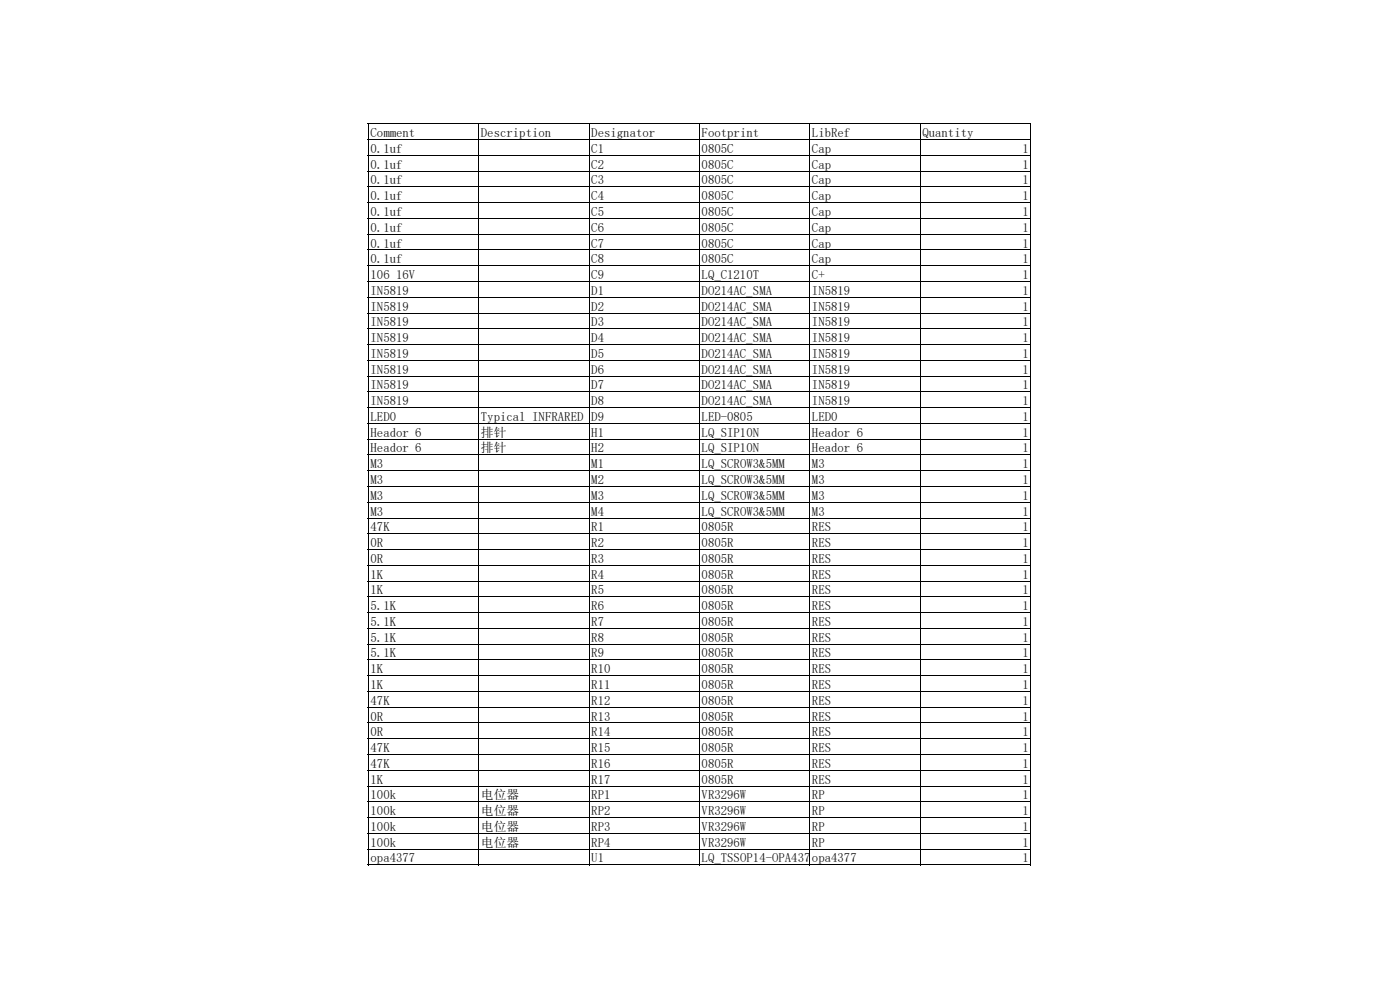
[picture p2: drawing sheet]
<svg xmlns="http://www.w3.org/2000/svg" width="297mm" height="210mm" viewBox="0 0 297 210" stroke-linecap="round" stroke-linejoin="round" font-family="sans-serif">
<defs><g id="words">
<g font-size="2.7">
<text x="78.6" y="29.1">Comment</text>
<text x="102" y="29.1">Description</text>
<text x="125.4" y="29.1">Designator</text>
<text x="148.8" y="29.1">Footprint</text>
<text x="172.2" y="29.1">LibRef</text>
<text x="195.7" y="29.1">Quantity</text>
<text x="78.6" y="32.4">0.1uf</text>
<text x="78.6" y="35.8">0.1uf</text>
<text x="125.4" y="32.4">C1</text>
<text x="125.4" y="35.8">C2</text>
<text x="148.8" y="32.4">0805C</text>
<text x="148.8" y="35.8">0805C</text>
<text x="172.2" y="32.4">Cap</text>
<text x="172.2" y="35.8">Cap</text>
<text x="216.9" y="32.4">1</text>
<text x="216.9" y="35.8">1</text>
<text x="78.6" y="39.1">0.1uf</text>
<text x="125.4" y="39.1">C3</text>
<text x="148.8" y="39.1">0805C</text>
<text x="172.2" y="39.1">Cap</text>
<text x="216.9" y="39.1">1</text>
<text x="78.6" y="42.5">0.1uf</text>
<text x="78.6" y="45.8">0.1uf</text>
<text x="125.4" y="42.5">C4</text>
<text x="125.4" y="45.8">C5</text>
<text x="148.8" y="42.5">0805C</text>
<text x="148.8" y="45.8">0805C</text>
<text x="172.2" y="42.5">Cap</text>
<text x="172.2" y="45.8">Cap</text>
<text x="216.9" y="42.5">1</text>
<text x="216.9" y="45.8">1</text>
<text x="78.6" y="49.2">0.1uf</text>
<text x="78.6" y="52.5">0.1uf</text>
<text x="125.4" y="49.2">C6</text>
<text x="125.4" y="52.5">C7</text>
<text x="148.8" y="49.2">0805C</text>
<text x="148.8" y="52.5">0805C</text>
<text x="172.2" y="49.2">Cap</text>
<text x="172.2" y="52.5">Cap</text>
<text x="216.9" y="49.2">1</text>
<text x="216.9" y="52.5">1</text>
<text x="78.6" y="55.8">0.1uf</text>
<text x="78.6" y="59.2">106</text>
<text x="84" y="59.2">16V</text>
<text x="125.4" y="55.8">C8</text>
<text x="125.4" y="59.2">C9</text>
<text x="148.8" y="55.8">0805C</text>
<text x="148.8" y="59.2">LQ_C1210T</text>
<text x="172.2" y="55.8">Cap</text>
<text x="172.2" y="59.2">C+</text>
<text x="216.9" y="55.8">1</text>
<text x="216.9" y="59.2">1</text>
<text x="78.6" y="62.5">IN5819</text>
<text x="78.6" y="65.9">IN5819</text>
<text x="125.4" y="62.5">D1</text>
<text x="125.4" y="65.9">D2</text>
<text x="148.8" y="62.5">DO214AC_SMA</text>
<text x="148.8" y="65.9">DO214AC_SMA</text>
<text x="172.2" y="62.5">IN5819</text>
<text x="172.2" y="65.9">IN5819</text>
<text x="216.9" y="62.5">1</text>
<text x="216.9" y="65.9">1</text>
<text x="78.6" y="69.2">IN5819</text>
<text x="125.4" y="69.2">D3</text>
<text x="148.8" y="69.2">DO214AC_SMA</text>
<text x="172.2" y="69.2">IN5819</text>
<text x="216.9" y="69.2">1</text>
<text x="78.6" y="72.6">IN5819</text>
<text x="78.6" y="75.9">IN5819</text>
<text x="125.4" y="72.6">D4</text>
<text x="125.4" y="75.9">D5</text>
<text x="148.8" y="72.6">DO214AC_SMA</text>
<text x="148.8" y="75.9">DO214AC_SMA</text>
<text x="172.2" y="72.6">IN5819</text>
<text x="172.2" y="75.9">IN5819</text>
<text x="216.9" y="72.6">1</text>
<text x="216.9" y="75.9">1</text>
<text x="78.6" y="79.3">IN5819</text>
<text x="78.6" y="82.6">IN5819</text>
<text x="125.4" y="79.3">D6</text>
<text x="125.4" y="82.6">D7</text>
<text x="148.8" y="79.3">DO214AC_SMA</text>
<text x="148.8" y="82.6">DO214AC_SMA</text>
<text x="172.2" y="79.3">IN5819</text>
<text x="172.2" y="82.6">IN5819</text>
<text x="216.9" y="79.3">1</text>
<text x="216.9" y="82.6">1</text>
<text x="78.6" y="86">IN5819</text>
<text x="78.6" y="89.3">LED0</text>
<text x="102" y="89.3">Typical INFRARED</text>
<text x="125.1" y="89.3">GD9</text>
<text x="125.4" y="86">D8</text>
<text x="148.8" y="86">DO214AC_SMA</text>
<text x="148.8" y="89.3">LED-0805</text>
<text x="172.2" y="86">IN5819</text>
<text x="172.2" y="89.3">LED0</text>
<text x="216.9" y="86">1</text>
<text x="216.9" y="89.3">1</text>
<text x="78.6" y="92.6">Heador 6</text>
<text x="78.6" y="96">Heador 6</text>
<text x="102" y="92.6">排针</text>
<text x="102" y="96">排针</text>
<text x="125.4" y="92.6">H1</text>
<text x="125.4" y="96">H2</text>
<text x="148.8" y="92.6">LQ_SIP10N</text>
<text x="148.8" y="96">LQ_SIP10N</text>
<text x="172.2" y="92.6">Heador 6</text>
<text x="172.2" y="96">Heador 6</text>
<text x="216.9" y="92.6">1</text>
<text x="216.9" y="96">1</text>
<text x="78.6" y="99.3">M3</text>
<text x="125.4" y="99.3">M1</text>
<text x="148.8" y="99.3">LQ_SCROW3&amp;5MM</text>
<text x="172.2" y="99.3">M3</text>
<text x="216.9" y="99.3">1</text>
<text x="78.6" y="102.7">M3</text>
<text x="78.6" y="106">M3</text>
<text x="125.4" y="102.7">M2</text>
<text x="125.4" y="106">M3</text>
<text x="148.8" y="102.7">LQ_SCROW3&amp;5MM</text>
<text x="148.8" y="106">LQ_SCROW3&amp;5MM</text>
<text x="172.2" y="102.7">M3</text>
<text x="172.2" y="106">M3</text>
<text x="216.9" y="102.7">1</text>
<text x="216.9" y="106">1</text>
<text x="78.6" y="109.4">M3</text>
<text x="78.6" y="112.7">47K</text>
<text x="125.4" y="109.4">M4</text>
<text x="125.4" y="112.7">R1</text>
<text x="148.8" y="109.4">LQ_SCROW3&amp;5MM</text>
<text x="148.8" y="112.7">0805R</text>
<text x="172.2" y="109.4">M3</text>
<text x="172.2" y="112.7">RES</text>
<text x="216.9" y="109.4">1</text>
<text x="216.9" y="112.7">1</text>
<text x="78.6" y="116.1">0R</text>
<text x="78.6" y="119.4">0R</text>
<text x="125.4" y="116.1">R2</text>
<text x="125.4" y="119.4">R3</text>
<text x="148.8" y="116.1">0805R</text>
<text x="148.8" y="119.4">0805R</text>
<text x="172.2" y="116.1">RES</text>
<text x="172.2" y="119.4">RES</text>
<text x="216.9" y="116.1">1</text>
<text x="216.9" y="119.4">1</text>
<text x="78.6" y="122.7">1K</text>
<text x="125.4" y="122.7">R4</text>
<text x="148.8" y="122.7">0805R</text>
<text x="172.2" y="122.7">RES</text>
<text x="216.9" y="122.7">1</text>
<text x="78.6" y="126.1">1K</text>
<text x="78.6" y="129.4">5.1K</text>
<text x="125.4" y="126.1">R5</text>
<text x="125.4" y="129.4">R6</text>
<text x="148.8" y="126.1">0805R</text>
<text x="148.8" y="129.4">0805R</text>
<text x="172.2" y="126.1">RES</text>
<text x="172.2" y="129.4">RES</text>
<text x="216.9" y="126.1">1</text>
<text x="216.9" y="129.4">1</text>
<text x="78.6" y="132.8">5.1K</text>
<text x="78.6" y="136.1">5.1K</text>
<text x="125.4" y="132.8">R7</text>
<text x="125.4" y="136.1">R8</text>
<text x="148.8" y="132.8">0805R</text>
<text x="148.8" y="136.1">0805R</text>
<text x="172.2" y="132.8">RES</text>
<text x="172.2" y="136.1">RES</text>
<text x="216.9" y="132.8">1</text>
<text x="216.9" y="136.1">1</text>
<text x="78.6" y="139.5">5.1K</text>
<text x="78.6" y="142.8">1K</text>
<text x="125.4" y="139.5">R9</text>
<text x="125.4" y="142.8">R10</text>
<text x="148.8" y="139.5">0805R</text>
<text x="148.8" y="142.8">0805R</text>
<text x="172.2" y="139.5">RES</text>
<text x="172.2" y="142.8">RES</text>
<text x="216.9" y="139.5">1</text>
<text x="216.9" y="142.8">1</text>
<text x="78.6" y="146.1">1K</text>
<text x="78.6" y="149.5">47K</text>
<text x="125.4" y="146.1">R11</text>
<text x="125.4" y="149.5">R12</text>
<text x="148.8" y="146.1">0805R</text>
<text x="148.8" y="149.5">0805R</text>
<text x="172.2" y="146.1">RES</text>
<text x="172.2" y="149.5">RES</text>
<text x="216.9" y="146.1">1</text>
<text x="216.9" y="149.5">1</text>
<text x="78.6" y="152.8">0R</text>
<text x="125.4" y="152.8">R13</text>
<text x="148.8" y="152.8">0805R</text>
<text x="172.2" y="152.8">RES</text>
<text x="216.9" y="152.8">1</text>
<text x="78.6" y="156.2">0R</text>
<text x="78.6" y="159.5">47K</text>
<text x="125.4" y="156.2">R14</text>
<text x="125.4" y="159.5">R15</text>
<text x="148.8" y="156.2">0805R</text>
<text x="148.8" y="159.5">0805R</text>
<text x="172.2" y="156.2">RES</text>
<text x="172.2" y="159.5">RES</text>
<text x="216.9" y="156.2">1</text>
<text x="216.9" y="159.5">1</text>
<text x="78.6" y="162.9">47K</text>
<text x="78.6" y="166.2">1K</text>
<text x="125.4" y="162.9">R16</text>
<text x="125.4" y="166.2">R17</text>
<text x="148.8" y="162.9">0805R</text>
<text x="148.8" y="166.2">0805R</text>
<text x="172.2" y="162.9">RES</text>
<text x="172.2" y="166.2">RES</text>
<text x="216.9" y="162.9">1</text>
<text x="216.9" y="166.2">1</text>
<text x="78.6" y="169.6">100k</text>
<text x="78.6" y="172.9">100k</text>
<text x="102" y="169.6">电位器</text>
<text x="102" y="172.9">电位器</text>
<text x="125.4" y="169.6">RP1</text>
<text x="125.4" y="172.9">RP2</text>
<text x="148.8" y="169.6">VR3296W</text>
<text x="148.8" y="172.9">VR3296W</text>
<text x="172.2" y="169.6">RP</text>
<text x="172.2" y="172.9">RP</text>
<text x="216.9" y="169.6">1</text>
<text x="216.9" y="172.9">1</text>
<text x="78.6" y="176.2">100k</text>
<text x="78.6" y="179.6">100k</text>
<text x="102" y="176.2">电位器</text>
<text x="102" y="179.6">电位器</text>
<text x="125.4" y="176.2">RP3</text>
<text x="125.4" y="179.6">RP4</text>
<text x="148.8" y="176.2">VR3296W</text>
<text x="148.8" y="179.6">VR3296W</text>
<text x="172.2" y="176.2">RP</text>
<text x="172.2" y="179.6">RP</text>
<text x="216.9" y="176.2">1</text>
<text x="216.9" y="179.6">1</text>
<text x="78.6" y="182.9">opa4377</text>
<text x="125.4" y="182.9">U1</text>
<text x="148.8" y="182.9">LQ_TSSOP14-OPA437</text>
<text x="172.2" y="182.9">oApa4377</text>
<text x="216.9" y="182.9">1</text>
</g>
</g></defs>
<g fill="none" stroke="#000" stroke-width=".21">
<path d="M78 26.3h140.7M78 29.6h140.7M78 33h140.7M78 36.3h140.7M78 39.6h140.7M78.1 26.2v157.4M101.5 26.2v157.4M124.9 26.2v157.4M148.4 26.2v157.4M171.8 26.2v157.4M195.2 26.2v157.4M218.6 26.2v157.4"/>
<path d="M78 43h140.7M78 46.3h140.7M78 49.7h140.7M78 53h140.7M78 56.4h140.7M78 59.7h140.7M78 63.1h140.7M78 66.4h140.7M78 69.7h140.7M78 73.1h140.7M78 76.4h140.7M78 79.8h140.7"/>
<path d="M78 83.1h140.7M78 86.5h140.7M78 89.8h140.7M78 93.2h140.7M78 96.5h140.7M78 99.8h140.7M78 103.2h140.7M78 106.5h140.7M78 109.9h140.7M78 113.2h140.7M78 116.6h140.7M78 119.9h140.7"/>
<path d="M78 123.3h140.7M78 126.6h140.7M78 129.9h140.7M78 133.3h140.7M78 136.6h140.7M78 140h140.7M78 143.3h140.7M78 146.7h140.7M78 150h140.7M78 153.4h140.7M78 156.7h140.7M78 160h140.7"/>
<path d="M78 163.4h140.7M78 166.7h140.7M78 170.1h140.7M78 173.4h140.7M78 176.8h140.7M78 180.1h140.7M78 183.5h140.7"/>
</g>
<use href="#words"/>
</svg>
